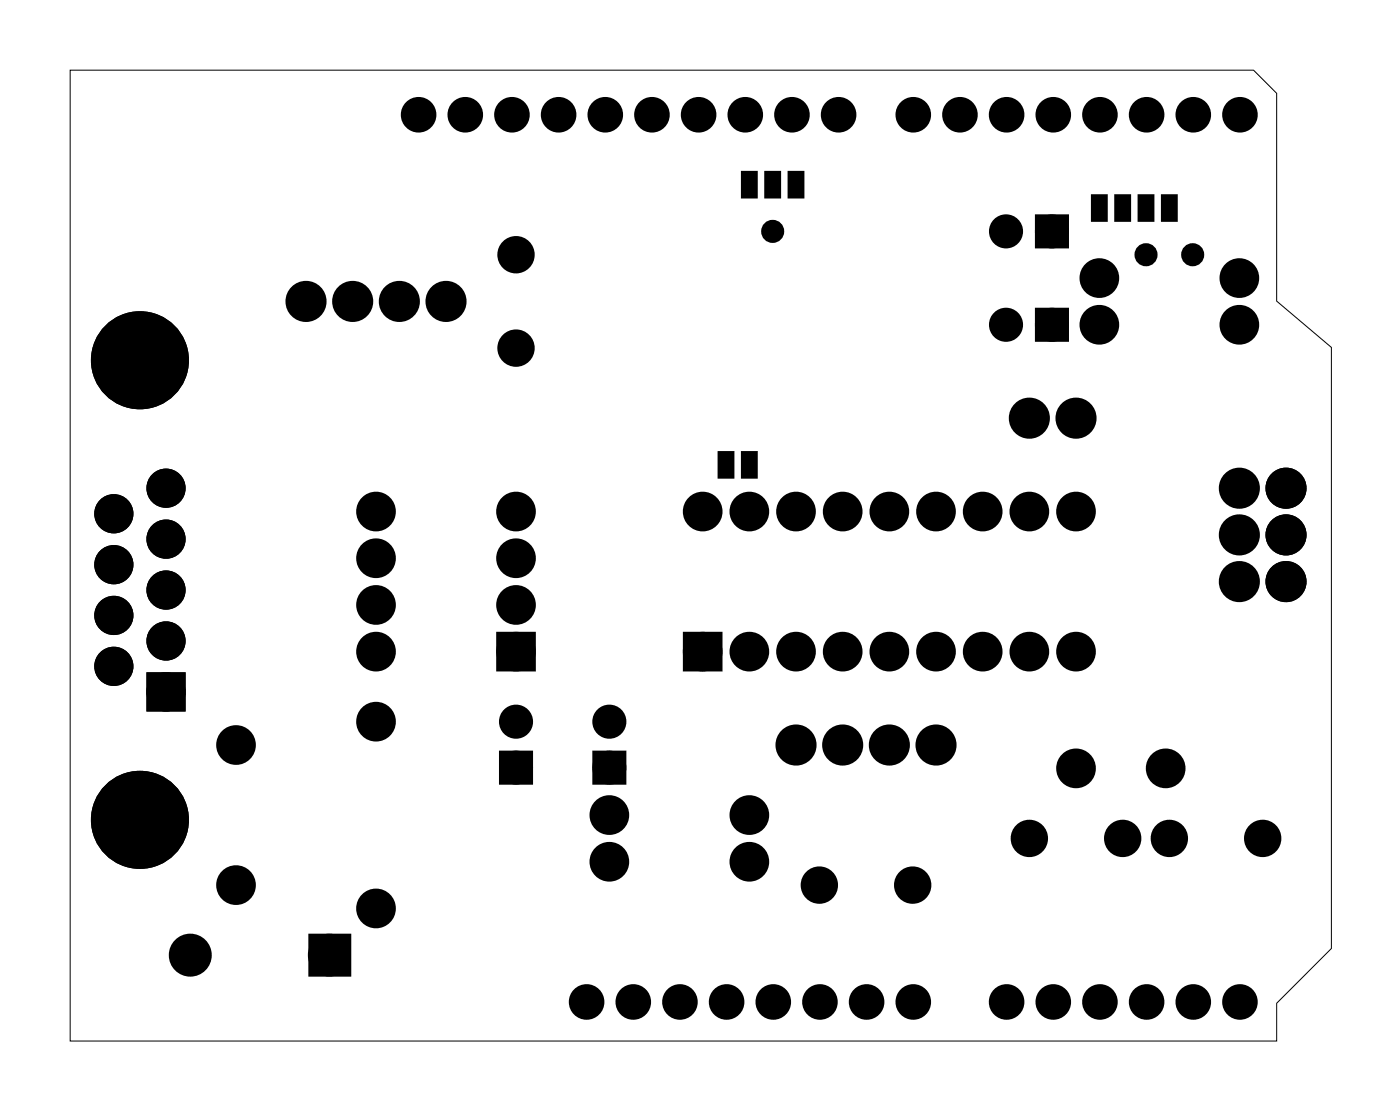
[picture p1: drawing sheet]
<svg xmlns="http://www.w3.org/2000/svg" width="76mm" height="60mm" viewBox="0 0 76 60" stroke-linecap="round" stroke-linejoin="round" font-family="sans-serif">
<path d="M3.8 3.8h64.4l1.3 1.3v11.3l3 2.5v32.7l-3 3v2h-65.7z" fill="none" stroke="#000" stroke-width=".05"/>
<g fill="#000">
<circle cx="7.6" cy="19.6" r="2.1"/>
<circle cx="16.7" cy="16.4" r=".74"/>
<circle cx="19.2" cy="16.4" r=".74"/>
<circle cx="21.7" cy="16.4" r=".74"/>
<circle cx="22.8" cy="6.2" r=".66"/>
<circle cx="24.3" cy="16.4" r=".74"/>
<circle cx="25.3" cy="6.2" r=".66"/>
<circle cx="27.9" cy="6.2" r=".66"/>
<circle cx="28.1" cy="18.9" r=".64"/>
<circle cx="28.1" cy="13.9" r=".64"/>
<circle cx="30.4" cy="6.2" r=".66"/>
<circle cx="32.9" cy="6.2" r=".66"/>
<circle cx="35.5" cy="6.2" r=".66"/>
<circle cx="38" cy="6.2" r=".66"/>
<circle cx="40.6" cy="6.2" r=".66"/>
<circle cx="42.1" cy="12.6" r=".35"/>
<circle cx="43.1" cy="6.2" r=".66"/>
<circle cx="45.6" cy="6.2" r=".66"/>
<circle cx="49.7" cy="6.2" r=".66"/>
<circle cx="52.2" cy="6.2" r=".66"/>
<circle cx="54.8" cy="12.6" r=".6"/>
<circle cx="54.8" cy="17.7" r=".6"/>
<circle cx="54.8" cy="6.2" r=".66"/>
<circle cx="57.3" cy="12.6" r=".6"/>
<circle cx="57.3" cy="17.7" r=".6"/>
<circle cx="57.3" cy="6.2" r=".66"/>
<circle cx="59.8" cy="15.1" r=".7"/>
<circle cx="59.8" cy="17.7" r=".7"/>
<circle cx="59.9" cy="6.2" r=".66"/>
<circle cx="62.4" cy="13.9" r=".35"/>
<circle cx="62.4" cy="6.2" r=".66"/>
<circle cx="64.9" cy="13.9" r=".35"/>
<circle cx="64.9" cy="6.2" r=".66"/>
<circle cx="67.5" cy="15.1" r=".7"/>
<circle cx="67.5" cy="17.7" r=".7"/>
<circle cx="67.5" cy="6.2" r=".66"/>
<circle cx="6.2" cy="30.7" r=".72"/>
<circle cx="6.2" cy="36.2" r=".72"/>
<circle cx="6.2" cy="27.9" r=".72"/>
<circle cx="6.2" cy="33.5" r=".72"/>
<circle cx="9" cy="34.9" r=".72"/>
<circle cx="9" cy="26.6" r=".72"/>
<circle cx="9" cy="29.3" r=".72"/>
<circle cx="9" cy="37.6" r=".72"/>
<circle cx="9" cy="32.1" r=".72"/>
<circle cx="20.5" cy="27.8" r=".7"/>
<circle cx="20.5" cy="32.9" r=".7"/>
<circle cx="20.5" cy="30.4" r=".7"/>
<circle cx="20.5" cy="35.4" r=".7"/>
<circle cx="20.5" cy="39.3" r=".7"/>
<circle cx="28.1" cy="39.3" r=".6"/>
<circle cx="28.1" cy="30.4" r=".7"/>
<circle cx="28.1" cy="35.4" r=".7"/>
<circle cx="28.1" cy="27.8" r=".7"/>
<circle cx="28.1" cy="32.9" r=".7"/>
<circle cx="33.2" cy="39.3" r=".6"/>
<circle cx="38.2" cy="27.8" r=".7"/>
<circle cx="38.2" cy="35.4" r=".7"/>
<circle cx="40.8" cy="35.4" r=".7"/>
<circle cx="40.8" cy="27.8" r=".7"/>
<circle cx="43.3" cy="35.4" r=".7"/>
<circle cx="43.3" cy="27.8" r=".7"/>
<circle cx="45.9" cy="35.4" r=".7"/>
<circle cx="45.9" cy="27.8" r=".7"/>
<circle cx="48.4" cy="27.8" r=".7"/>
<circle cx="48.4" cy="35.4" r=".7"/>
<circle cx="50.9" cy="35.4" r=".7"/>
<circle cx="50.9" cy="27.8" r=".7"/>
<circle cx="53.5" cy="35.4" r=".7"/>
<circle cx="53.5" cy="27.8" r=".7"/>
<circle cx="56" cy="22.7" r=".74"/>
<circle cx="56" cy="35.4" r=".7"/>
<circle cx="56" cy="27.8" r=".7"/>
<circle cx="58.6" cy="22.7" r=".74"/>
<circle cx="58.6" cy="35.4" r=".7"/>
<circle cx="58.6" cy="27.8" r=".7"/>
<circle cx="67.5" cy="26.6" r=".74"/>
<circle cx="67.5" cy="29.1" r=".74"/>
<circle cx="67.5" cy="31.6" r=".74"/>
<circle cx="70" cy="26.6" r=".74"/>
<circle cx="70" cy="31.6" r=".74"/>
<circle cx="70" cy="29.1" r=".74"/>
<circle cx="7.6" cy="44.6" r="2.1"/>
<circle cx="10.4" cy="52" r=".79"/>
<circle cx="12.8" cy="48.1" r=".7"/>
<circle cx="12.8" cy="40.5" r=".7"/>
<circle cx="17.9" cy="52" r=".79"/>
<circle cx="20.5" cy="49.4" r=".7"/>
<circle cx="28.1" cy="41.8" r=".6"/>
<circle cx="31.9" cy="54.5" r=".66"/>
<circle cx="33.2" cy="41.8" r=".6"/>
<circle cx="33.2" cy="44.3" r=".7"/>
<circle cx="33.2" cy="46.9" r=".7"/>
<circle cx="34.5" cy="54.5" r=".66"/>
<circle cx="37" cy="54.5" r=".66"/>
<circle cx="39.5" cy="54.5" r=".66"/>
<circle cx="40.8" cy="44.3" r=".7"/>
<circle cx="40.8" cy="46.9" r=".7"/>
<circle cx="42.1" cy="54.5" r=".66"/>
<circle cx="43.3" cy="40.5" r=".74"/>
<circle cx="44.6" cy="48.1" r=".64"/>
<circle cx="44.6" cy="54.5" r=".66"/>
<circle cx="45.9" cy="40.5" r=".74"/>
<circle cx="47.2" cy="54.5" r=".66"/>
<circle cx="48.4" cy="40.5" r=".74"/>
<circle cx="49.7" cy="48.1" r=".64"/>
<circle cx="49.7" cy="54.5" r=".66"/>
<circle cx="50.9" cy="40.5" r=".74"/>
<circle cx="54.8" cy="54.5" r=".66"/>
<circle cx="56" cy="45.6" r=".64"/>
<circle cx="57.3" cy="54.5" r=".66"/>
<circle cx="58.6" cy="41.8" r=".7"/>
<circle cx="59.9" cy="54.5" r=".66"/>
<circle cx="61.1" cy="45.6" r=".64"/>
<circle cx="62.4" cy="54.5" r=".66"/>
<circle cx="63.4" cy="41.8" r=".7"/>
<circle cx="63.6" cy="45.6" r=".64"/>
<circle cx="64.9" cy="54.5" r=".66"/>
<circle cx="67.5" cy="54.5" r=".66"/>
<circle cx="68.7" cy="45.6" r=".64"/>
</g>
<g fill="none" stroke="#000" stroke-width=".55">
<circle cx="42.1" cy="12.6" r=".35"/>
<circle cx="62.4" cy="13.9" r=".35"/>
<circle cx="64.9" cy="13.9" r=".35"/>
</g>
<g fill="none" stroke="#000" stroke-width=".76" stroke-linecap="butt">
<path d="M27.4 34.7h1.4v1.4h-1.4zM37.5 34.7h1.4v1.4h-1.4zM17.2 51.2h1.5v1.5h-1.5z"/>
<circle cx="16.7" cy="16.4" r=".74"/>
<circle cx="19.2" cy="16.4" r=".74"/>
<circle cx="21.7" cy="16.4" r=".74"/>
<circle cx="24.3" cy="16.4" r=".74"/>
<circle cx="28.1" cy="18.9" r=".64"/>
<circle cx="28.1" cy="13.9" r=".64"/>
<circle cx="59.8" cy="15.1" r=".7"/>
<circle cx="59.8" cy="17.7" r=".7"/>
<circle cx="67.5" cy="17.7" r=".7"/>
<circle cx="67.5" cy="15.1" r=".7"/>
<circle cx="20.5" cy="35.4" r=".7"/>
<circle cx="20.5" cy="30.4" r=".7"/>
<circle cx="20.5" cy="27.8" r=".7"/>
<circle cx="20.5" cy="32.9" r=".7"/>
<circle cx="20.5" cy="39.3" r=".7"/>
<circle cx="28.1" cy="35.4" r=".7"/>
<circle cx="28.1" cy="27.8" r=".7"/>
<circle cx="28.1" cy="32.9" r=".7"/>
<circle cx="28.1" cy="30.4" r=".7"/>
<circle cx="38.2" cy="27.8" r=".7"/>
<circle cx="38.2" cy="35.4" r=".7"/>
<circle cx="40.8" cy="27.8" r=".7"/>
<circle cx="40.8" cy="35.4" r=".7"/>
<circle cx="43.3" cy="27.8" r=".7"/>
<circle cx="43.3" cy="35.4" r=".7"/>
<circle cx="45.9" cy="27.8" r=".7"/>
<circle cx="45.9" cy="35.4" r=".7"/>
<circle cx="48.4" cy="27.8" r=".7"/>
<circle cx="48.4" cy="35.4" r=".7"/>
<circle cx="50.9" cy="27.8" r=".7"/>
<circle cx="50.9" cy="35.4" r=".7"/>
<circle cx="53.5" cy="27.8" r=".7"/>
<circle cx="53.5" cy="35.4" r=".7"/>
<circle cx="56" cy="22.7" r=".74"/>
<circle cx="56" cy="27.8" r=".7"/>
<circle cx="56" cy="35.4" r=".7"/>
<circle cx="58.6" cy="22.7" r=".74"/>
<circle cx="58.6" cy="27.8" r=".7"/>
<circle cx="58.6" cy="35.4" r=".7"/>
<circle cx="67.5" cy="26.6" r=".74"/>
<circle cx="67.5" cy="31.6" r=".74"/>
<circle cx="67.5" cy="29.1" r=".74"/>
<circle cx="70" cy="26.6" r=".74"/>
<circle cx="70" cy="31.6" r=".74"/>
<circle cx="70" cy="29.1" r=".74"/>
<circle cx="10.4" cy="52" r=".79"/>
<circle cx="12.8" cy="40.5" r=".7"/>
<circle cx="12.8" cy="48.1" r=".7"/>
<circle cx="17.9" cy="52" r=".79"/>
<circle cx="20.5" cy="49.4" r=".7"/>
<circle cx="33.2" cy="44.3" r=".7"/>
<circle cx="33.2" cy="46.9" r=".7"/>
<circle cx="40.8" cy="46.9" r=".7"/>
<circle cx="40.8" cy="44.3" r=".7"/>
<circle cx="43.3" cy="40.5" r=".74"/>
<circle cx="44.6" cy="48.1" r=".64"/>
<circle cx="45.9" cy="40.5" r=".74"/>
<circle cx="48.4" cy="40.5" r=".74"/>
<circle cx="49.7" cy="48.1" r=".64"/>
<circle cx="50.9" cy="40.5" r=".74"/>
<circle cx="56" cy="45.6" r=".64"/>
<circle cx="58.6" cy="41.8" r=".7"/>
<circle cx="61.1" cy="45.6" r=".64"/>
<circle cx="63.4" cy="41.8" r=".7"/>
<circle cx="63.6" cy="45.6" r=".64"/>
<circle cx="68.7" cy="45.6" r=".64"/>
</g>
<g fill="#000">
<path d="M40.5 9.4h.6v1.3h-.6zM41.7 9.4h.7v1.3h-.7zM43 9.4h.7v1.3h-.7zM56.7 17.1h1.2v1.2h-1.2zM56.7 12h1.2v1.2h-1.2zM59.5 10.7h.7v1.2h-.7zM60.8 10.7h.6v1.2h-.6zM62 10.7h.7v1.2h-.7zM63.3 10.7h.7v1.2h-.7zM27.4 34.7h1.4v1.4h-1.4zM37.5 34.7h1.4v1.4h-1.4zM39.2 24.7h.6v1.2h-.6z"/>
<path d="M40.5 24.7h.6v1.2h-.6zM17.2 51.2h1.5v1.5h-1.5zM27.5 41.2h1.2v1.2h-1.2zM32.6 41.2h1.2v1.2h-1.2z"/>
<path d="M8.1 36.7h1.9v1.9h-1.9zM8.5 37.6a.51 .51 0 0 0 1 0 .51 .51 0 0 0-1 0z"/>
<path d="M8.1 36.7h1.9v1.9h-1.9zM8.5 37.6a.51 .51 0 0 0 1 0 .51 .51 0 0 0-1 0z"/>
</g>
<g fill="none" stroke="#000" stroke-width=".25">
<path d="M40.5 9.4h.6v1.3h-.6zM41.7 9.4h.7v1.3h-.7zM43 9.4h.7v1.3h-.7zM59.5 10.7h.7v1.2h-.7zM60.8 10.7h.6v1.2h-.6zM62 10.7h.7v1.2h-.7zM63.3 10.7h.7v1.2h-.7zM8.1 36.7h1.9v1.9h-1.9zM39.2 24.7h.6v1.2h-.6zM40.5 24.7h.6v1.2h-.6z"/>
<circle cx="9" cy="37.6" r=".51"/>
</g>
<g fill="none" stroke="#000" stroke-width=".61" stroke-linecap="butt">
<circle cx="22.8" cy="6.2" r=".66"/>
<circle cx="25.3" cy="6.2" r=".66"/>
<circle cx="27.9" cy="6.2" r=".66"/>
<circle cx="30.4" cy="6.2" r=".66"/>
<circle cx="32.9" cy="6.2" r=".66"/>
<circle cx="35.5" cy="6.2" r=".66"/>
<circle cx="38" cy="6.2" r=".66"/>
<circle cx="40.6" cy="6.2" r=".66"/>
<circle cx="43.1" cy="6.2" r=".66"/>
<circle cx="45.6" cy="6.2" r=".66"/>
<circle cx="49.7" cy="6.2" r=".66"/>
<circle cx="52.2" cy="6.2" r=".66"/>
<circle cx="54.8" cy="6.2" r=".66"/>
<circle cx="57.3" cy="6.2" r=".66"/>
<circle cx="59.9" cy="6.2" r=".66"/>
<circle cx="62.4" cy="6.2" r=".66"/>
<circle cx="64.9" cy="6.2" r=".66"/>
<circle cx="67.5" cy="6.2" r=".66"/>
<circle cx="31.9" cy="54.5" r=".66"/>
<circle cx="34.5" cy="54.5" r=".66"/>
<circle cx="37" cy="54.5" r=".66"/>
<circle cx="39.5" cy="54.5" r=".66"/>
<circle cx="42.1" cy="54.5" r=".66"/>
<circle cx="44.6" cy="54.5" r=".66"/>
<circle cx="47.2" cy="54.5" r=".66"/>
<circle cx="49.7" cy="54.5" r=".66"/>
<circle cx="54.8" cy="54.5" r=".66"/>
<circle cx="57.3" cy="54.5" r=".66"/>
<circle cx="59.9" cy="54.5" r=".66"/>
<circle cx="62.4" cy="54.5" r=".66"/>
<circle cx="64.9" cy="54.5" r=".66"/>
<circle cx="67.5" cy="54.5" r=".66"/>
</g>
<g fill="none" stroke="#000" stroke-width=".65" stroke-linecap="butt">
<path d="M56.7 17.1h1.2v1.2h-1.2zM56.7 12h1.2v1.2h-1.2zM27.5 41.2h1.2v1.2h-1.2zM32.6 41.2h1.2v1.2h-1.2z"/>
<circle cx="54.8" cy="12.6" r=".6"/>
<circle cx="54.8" cy="17.7" r=".6"/>
<circle cx="57.3" cy="17.7" r=".6"/>
<circle cx="57.3" cy="12.6" r=".6"/>
<circle cx="28.1" cy="39.3" r=".6"/>
<circle cx="33.2" cy="39.3" r=".6"/>
<circle cx="28.1" cy="41.8" r=".6"/>
<circle cx="33.2" cy="41.8" r=".6"/>
</g>
<g fill="none" stroke="#000" stroke-width=".69" stroke-linecap="butt">
<circle cx="6.2" cy="36.2" r=".72"/>
<circle cx="6.2" cy="30.7" r=".72"/>
<circle cx="6.2" cy="33.5" r=".72"/>
<circle cx="6.2" cy="27.9" r=".72"/>
<circle cx="9" cy="29.3" r=".72"/>
<circle cx="9" cy="32.1" r=".72"/>
<circle cx="9" cy="37.6" r=".72"/>
<circle cx="9" cy="26.6" r=".72"/>
<circle cx="9" cy="34.9" r=".72"/>
</g>
<g fill="none" stroke="#000" stroke-width="1.1" stroke-linecap="butt">
<circle cx="7.6" cy="19.6" r="2.1"/>
<circle cx="7.6" cy="44.6" r="2.1"/>
</g>
</svg>
